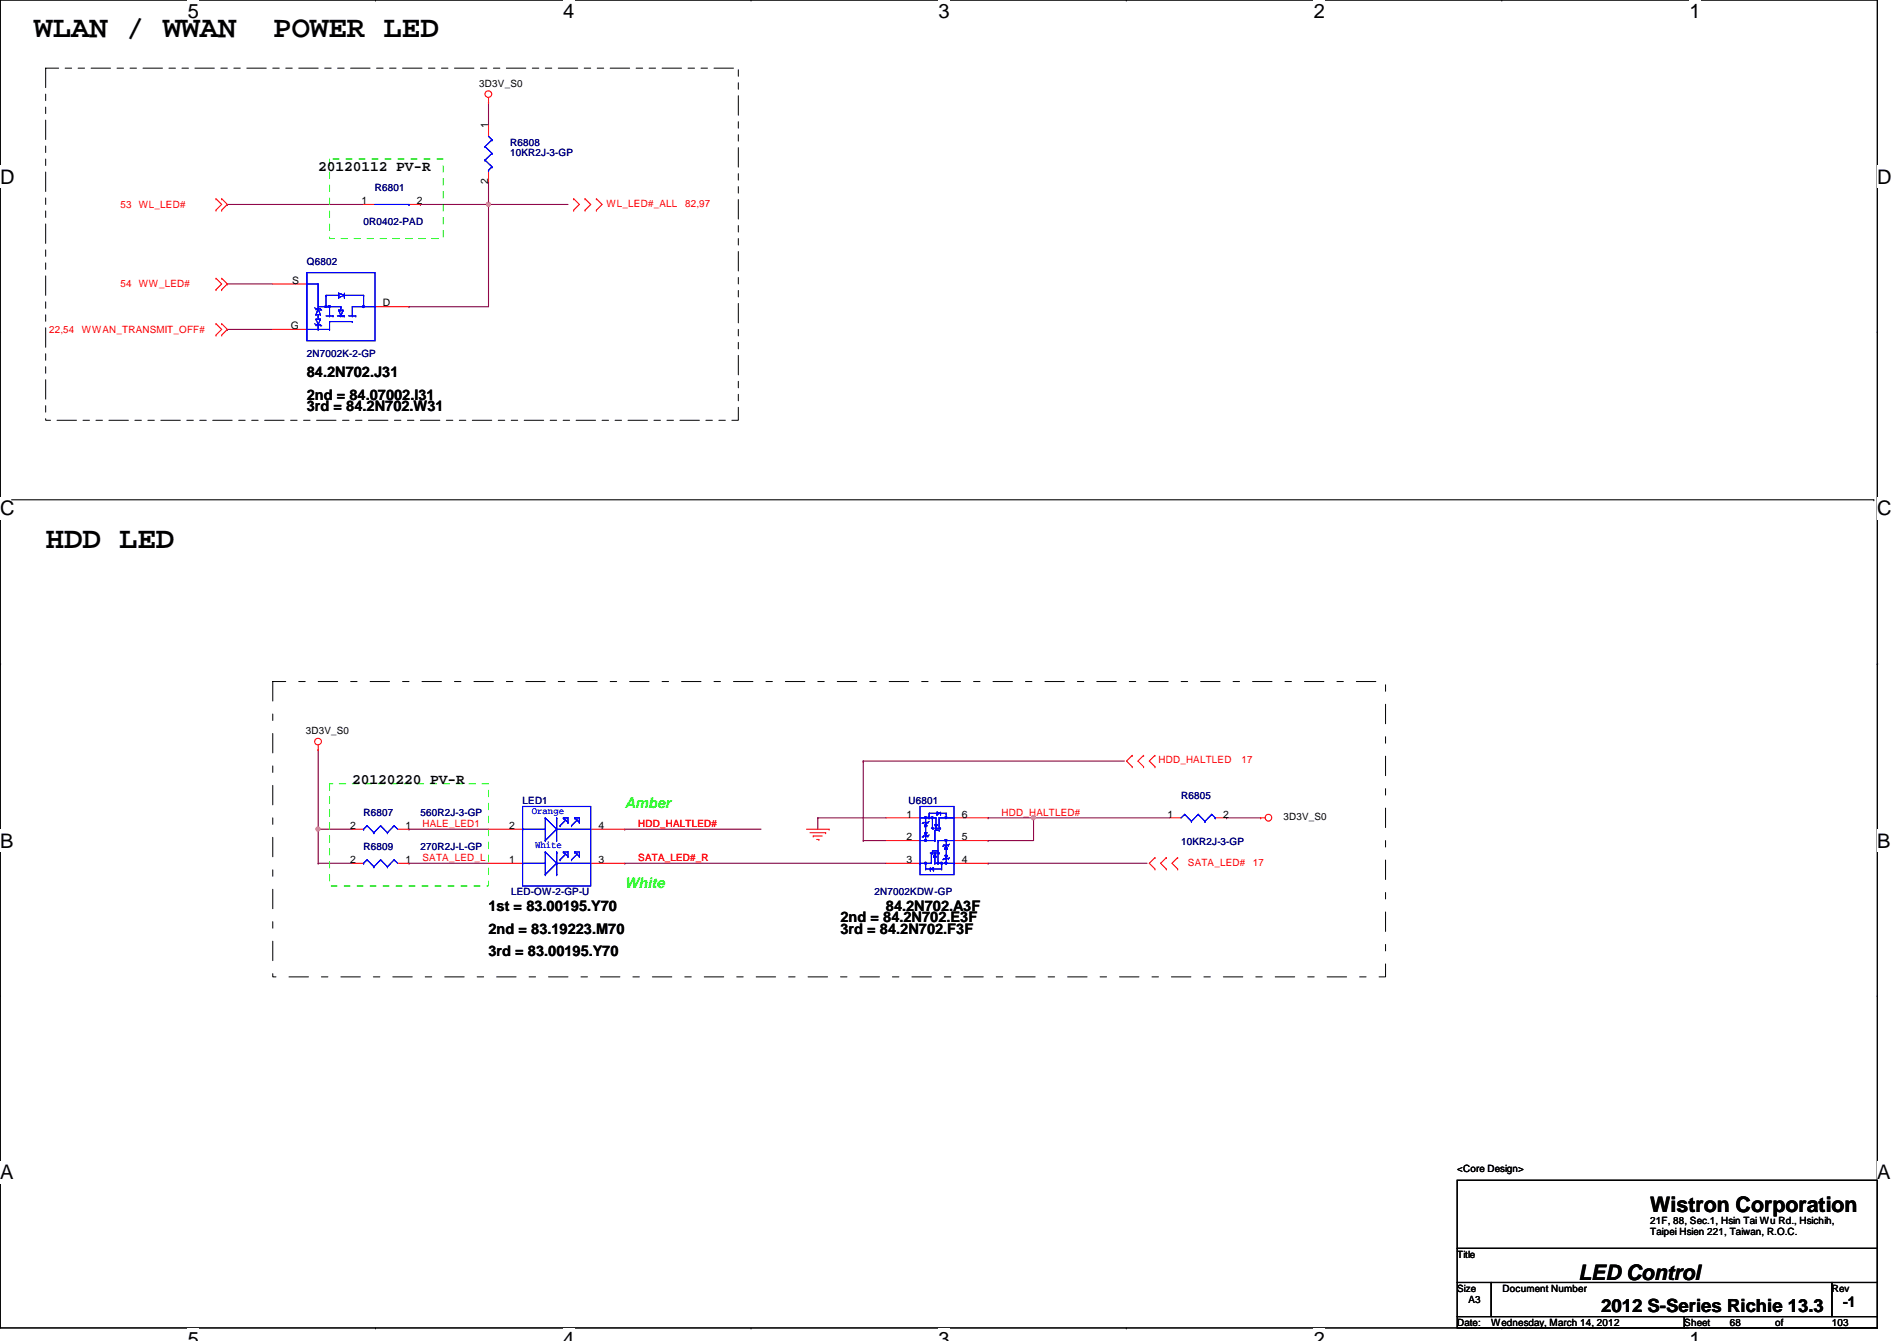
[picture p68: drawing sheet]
<svg xmlns="http://www.w3.org/2000/svg" width="297mm" height="210mm" viewBox="0 0 297 210" stroke-linecap="round" stroke-linejoin="round" font-family="sans-serif">
<defs><g id="words">
<g font-size="4.8">
<text x="5.4" y="5.8">WLAN / WWAN</text>
<text x="42.8" y="5.8">POWER LED</text>
<text x="7.2" y="85.8">HDD LED</text>
</g>
<g font-size="3.3">
<text x="258.4" y="189.7">Wistron Corporation</text>
<text x="247.2" y="200.4">LED Control</text>
</g>
<g font-size="3.1">
<text x="29.4" y="2.8">5</text>
<text x="88.2" y="2.8">4</text>
<text x="147" y="2.8">3</text>
<text x="205.7" y="2.8">2</text>
<text x="264.5" y="2.8">1</text>
<text x="0" y="28.7">D</text>
<text x="294" y="28.7">D</text>
<text x="0" y="80.7">C</text>
<text x="294" y="80.7">C</text>
<text x="0" y="132.7">B</text>
<text x="294" y="132.7">B</text>
<text x="0" y="184.6">A</text>
<text x="294" y="184.6">A</text>
<text x="29.4" y="210.7">5</text>
<text x="88.2" y="210.7">4</text>
<text x="147" y="210.7">3</text>
<text x="205.7" y="210.7">2</text>
<text x="264.5" y="210.7">1</text>
</g>
<text font-size="2.8" x="250.7" y="205.3">2012 S-Series Richie 13.3</text>
<g font-size="2.3">
<text x="49.8" y="26.8">20120112 PV-R</text>
<text x="48" y="59">84.2N702.J31</text>
<text x="48" y="62.6">2nd = 84.07002.I31</text>
<text x="48" y="64.3">3rd = 84.2N702.W31</text>
<text x="55.2" y="122.8">20120220 PV-R</text>
<text x="76.5" y="142.6">1st = 83.00195.Y70</text>
<text x="138.7" y="142.6">84.2N702.A3F</text>
<text x="76.5" y="146.1">2nd = 83.19223.M70</text>
<text x="76.5" y="149.7">3rd = 83.00195.Y70</text>
<text x="131.6" y="144.4">2nd = 84.2N702.E3F</text>
<text x="131.6" y="146.1">3rd = 84.2N702.F3F</text>
<text x="288.6" y="204.6">-1</text>
</g>
<g font-size="2.3" fill="#0f0">
<text x="97.8" y="126.5">Amber</text>
<text x="97.8" y="139">White</text>
</g>
<g font-size="1.6">
<text x="75.1" y="13.5">3D3V_S0</text>
<text x="76.5" y="20.1" transform="rotate(-90 76.5 20.1)">1</text>
<text x="76.5" y="28.8" transform="rotate(-90 76.5 28.8)">2</text>
<text x="56.6" y="32">1</text>
<text x="65.3" y="32">2</text>
<text x="45.8" y="44.4">S</text>
<text x="59.9" y="48">D</text>
<text x="45.5" y="51.5">G</text>
<text x="47.9" y="114.9">3D3V_S0</text>
<text x="54.8" y="129.8">2</text>
<text x="63.5" y="129.8">1</text>
<text x="79.7" y="129.8">2</text>
<text x="93.7" y="129.8">4</text>
<text x="141.9" y="128">1</text>
<text x="141.9" y="131.5">2</text>
<text x="150.6" y="131.5">5</text>
<text x="150.6" y="128">6</text>
<text x="182.8" y="128">1</text>
<text x="191.5" y="128">2</text>
<text x="201" y="128.4">3D3V_S0</text>
<text x="54.8" y="135.1">2</text>
<text x="63.5" y="135.1">1</text>
<text x="79.7" y="135.1">1</text>
<text x="93.7" y="135.1">3</text>
<text x="141.9" y="135.1">3</text>
<text x="150.6" y="135.1">4</text>
<text x="228.2" y="183.5">&lt;Core Design&gt;</text>
<text x="258.4" y="191.5">21F, 88, Sec.1, Hsin Tai Wu Rd., Hsichih,</text>
<text x="228.2" y="196.8">Title</text>
<text x="258.4" y="193.3">Taipei Hsien 221, Taiwan, R.O.C.</text>
<text x="228.2" y="202.2">Size</text>
<text x="230" y="204">A3</text>
<text x="235.3" y="202.2">Document Number</text>
<text x="286.8" y="202.2">Rev</text>
<text x="228.2" y="207.5">Date:</text>
<text x="233.5" y="207.5">Wednesday, March 14, 2012</text>
<text x="263.7" y="207.5">Sheet</text>
<text x="270.8" y="207.5">68</text>
<text x="278" y="207.5">of</text>
<text x="286.8" y="207.5">103</text>
</g>
<g font-size="1.6" fill="#000080">
<text x="79.9" y="22.8">R6808</text>
<text x="58.7" y="29.9">R6801</text>
<text x="79.9" y="24.4">10KR2J-3-GP</text>
<text x="56.9" y="35.2">0R0402-PAD</text>
<text x="48" y="41.4">Q6802</text>
<text x="48" y="55.8">2N7002K-2-GP</text>
<text x="81.8" y="125.9">LED1</text>
<text x="142.3" y="125.9">U6801</text>
<text x="185" y="125">R6805</text>
<text x="56.9" y="127.7">R6807</text>
<text x="65.8" y="127.7">560R2J-3-GP</text>
<text x="56.9" y="133">R6809</text>
<text x="65.8" y="133">270R2J-L-GP</text>
<text x="185" y="132.3">10KR2J-3-GP</text>
<text x="80" y="140.1">LED-OW-2-GP-U</text>
<text x="136.9" y="140.1">2N7002KDW-GP</text>
</g>
<g font-size="1.6" fill="#f00">
<text x="18.9" y="32.6">53 WL_LED#</text>
<text x="95" y="32.4">WL_LED#_ALL</text>
<text x="107.3" y="32.4">82,97</text>
<text x="18.9" y="45">54 WW_LED#</text>
<text x="7.7" y="52.1">22,54</text>
<text x="12.8" y="52.1">WWAN_TRANSMIT_OFF#</text>
<text x="181.4" y="119.5">HDD_HALTLED</text>
<text x="194.4" y="119.5">17</text>
<text x="66.2" y="129.5">HALE_LED1</text>
<text x="99.9" y="129.5">HDD_HALTLED#</text>
<text x="156.8" y="127.7">HDD_HALTLED#</text>
<text x="66.2" y="134.8">SATA_LED_L</text>
<text x="99.9" y="134.8">SATA_LED#_R</text>
<text x="186" y="135.5">SATA_LED#</text>
<text x="196.2" y="135.5">17</text>
</g>
<g font-size="1.6" fill="#00f">
<text x="83.3" y="127.5">Orange</text>
<text x="83.8" y="132.8">White</text>
</g>
</g></defs>
<path d="M0 0h294v207.9h-294z" fill="none" stroke="#000" stroke-width=".17"/>
<g fill="#fff">
<path d="M29.4 0h1.8v3.5h-1.8z"/>
<path d="M29.4 207.9h1.8v2h-1.8z"/>
</g>
<path d="M58.8 0h.1M58.8 207.9h.1" fill="none" stroke="#000" stroke-width=".17"/>
<g fill="#fff">
<path d="M88.2 0h1.7v3.5h-1.7z"/>
<path d="M88.2 207.9h1.7v2h-1.7z"/>
</g>
<path d="M117.6 0h.1M117.6 207.9h.1" fill="none" stroke="#000" stroke-width=".17"/>
<g fill="#fff">
<path d="M147 0h1.7v3.5h-1.7z"/>
<path d="M147 207.9h1.7v2h-1.7z"/>
</g>
<path d="M176.4 0h.1M176.4 207.9h.1" fill="none" stroke="#000" stroke-width=".17"/>
<g fill="#fff">
<path d="M205.7 0h1.8v3.5h-1.8z"/>
<path d="M205.7 207.9h1.8v2h-1.8z"/>
</g>
<path d="M235.2 0h.1M235.2 207.9h.1" fill="none" stroke="#000" stroke-width=".17"/>
<g fill="#fff">
<path d="M264.5 0h1.8v3.5h-1.8z"/>
<path d="M264.5 207.9h1.8v2h-1.8z"/>
<path d="M0 26h2.3v3.4h-2.3z"/>
<path d="M294 26h2.2v3.4h-2.2z"/>
<path d="M0 77.9h2.3v3.5h-2.3z"/>
<path d="M294 77.9h2.2v3.5h-2.2z"/>
</g>
<path d="M0 51.9h.1M294 51.9h.1" fill="none" stroke="#000" stroke-width=".17"/>
<g fill="#fff">
<path d="M0 129.9h2.1v3.4h-2.1z"/>
<path d="M294 129.9h2v3.4h-2z"/>
</g>
<path d="M0 103.9h.1M294 103.9h.1" fill="none" stroke="#000" stroke-width=".17"/>
<path d="M0 103.9h.1M294 103.9h.1" fill="none" stroke="#000" stroke-width=".16"/>
<g fill="#fff">
<path d="M0 181.8h2.1v3.5h-2.1z"/>
<path d="M294 181.8h2v3.5h-2z"/>
</g>
<path d="M0 155.9h.1M294 155.9h.1" fill="none" stroke="#000" stroke-width=".17"/>
<path d="M76.5 16h.1M76.5 16v3.6M35.6 32h.1M35.6 32h21.3M76.5 32h.1M76.5 32h12.4M76.5 32v16h-12.5M35.6 44.4h.1M35.6 44.4h7.1M64 48h.1" fill="none" stroke="#800040" stroke-width=".17"/>
<circle cx="76.5" cy="32" r=".32" fill="#f0f"/>
<circle cx="76.5" cy="32" r=".32" fill="none" stroke="#f0f" stroke-width=".17"/>
<path d="M65.8 32h.1M76.5 28.4h.1M76.5 28.4v3.6h-10.7M35.6 51.6h.1M35.6 51.6h7.1M49.8 135.1h.1M49.8 129.8h.1M49.8 135.1h5.4M49.8 129.8v5.3" fill="none" stroke="#800040" stroke-width=".17"/>
<circle cx="49.8" cy="129.8" r=".32" fill="#f0f"/>
<circle cx="49.8" cy="129.8" r=".32" fill="none" stroke="#f0f" stroke-width=".17"/>
<g fill="none" stroke="#800040" stroke-width=".17">
<path d="M49.8 117.3h.1M49.8 117.3v12.5M135.2 119.1h.1M135.2 119.1h40.9M135.2 119.1v12.5M49.8 129.8h.1M49.8 129.8h5.4M64 135.1h.1M64 129.8h.1M64 135.1h12.5M64 129.8h12.5M128.1 128h.1"/>
<path d="M128.1 128h10.6M128.1 128v1.8M135.2 131.6h.1M135.2 131.6h3.5M154.7 131.6h.1M154.7 128h.1M154.7 135.1h.1M154.7 135.1h24.9M154.7 128h28.5M161.8 128h.1M161.8 128v3.6h-7.1M192.1 128h.1"/>
<path d="M192.1 128h5.3"/>
</g>
<circle cx="161.8" cy="128" r=".32" fill="#f0f"/>
<circle cx="161.8" cy="128" r=".32" fill="none" stroke="#f0f" stroke-width=".17"/>
<path d="M97.8 129.8h.1M97.8 135.1h.1M97.8 129.8h21.4M97.8 135.1h40.9" fill="none" stroke="#800040" stroke-width=".17"/>
<g fill="none" stroke="#f00" stroke-width=".17">
<path d="M76.5 16h.1M76.5 15.3v.7M33.8 32.9h.1M33.8 31.1h.1M33.8 31.1l.9 .9-.9 .9M34.7 31.1h.1M34.7 32.9h.1M34.7 31.1l.9 .9-.9 .9M89.8 32.9h.1M89.8 31.1h.1M89.8 31.1l.9 .9-.9 .9M91.6 31.1h.1"/>
<path d="M91.6 32.9h.1M91.6 31.1l.9 .9-.9 .9M93.4 32.9h.1M93.4 31.1h.1M93.4 31.1l.9 .9-.9 .9M33.8 52.5h.1M33.8 50.7h.1M33.8 45.3h.1M33.8 43.6h.1M33.8 50.7l.9 .9-.9 .9M33.8 43.6l.9 .8-.9 .9M34.7 50.7h.1"/>
<path d="M34.7 52.5h.1M34.7 43.6h.1M34.7 45.3h.1M34.7 50.7l.9 .9-.9 .9M34.7 43.6l.9 .8-.9 .9M49.8 117.3h.1M49.8 116.6v.7M177.3 118.2h.1M177.3 118.2l-.9 .9 .9 .9M179.1 118.2h.1M179.1 118.2l-.9 .9 .9 .9M180.8 118.2h.1"/>
<path d="M180.8 118.2l-.8 .9 .8 .9M126.3 129.8h3.5M126.8 130.3h2.5M127.3 130.9h.1M127.3 130.9h1.5M127.9 131.4h.3M128.2 131.4h.1M129.3 130.3h.1M129.8 129.8h.1M138.7 128h5.4M138.7 131.6h5.4M138.7 135.1h5.4"/>
<path d="M149.4 128h5.3M149.4 131.6h5.3M149.4 135.1h5.3M177.3 120h.1M179.1 120h.1M180.8 120h.1M180.8 136h.1M180.8 134.2h.1M180.8 134.2l-.8 .9 .8 .9M182.6 134.2h.1M182.6 136h.1M182.6 134.2l-.9 .9 .9 .9"/>
<path d="M184.4 136h.1M184.4 134.2h.1M184.4 134.2l-.9 .9 .9 .9M197.4 128h.1M197.4 128h.7"/>
<circle cx="76.5" cy="14.7" r=".52"/>
<circle cx="49.8" cy="116.1" r=".52"/>
<circle cx="198.6" cy="128" r=".52"/>
</g>
<path d="M1.8 78.2h291.6M293.4 78.2h.1M228.2 184.7h65.8v10.7h-65.8zM228.2 195.4h65.8v5.3h-65.8zM228.2 200.7h5.3v5.4h-5.3zM228.2 206.1h35.5v1.8h-35.5zM233.5 200.7h53.3v5.4h-53.3zM263.7 206.1h30.3v1.8h-30.3zM286.8 200.7h7.2v5.4h-7.2z" fill="none" stroke="#000" stroke-width=".17"/>
<path d="M7.2 10.7h108.4v55.1h-108.4z" fill="none" stroke="#000" stroke-width=".16" stroke-dasharray="3 1 1 1 1 1"/>
<path d="M42.7 106.7h174.3v46.2h-174.3z" fill="none" stroke="#000" stroke-width=".16" stroke-dasharray="3 2 1 2"/>
<path d="M51.6 24.9h17.8v12.4h-17.8zM51.6 122.7h24.9v16h-24.9z" fill="none" stroke="#0f0" stroke-width=".16" stroke-dasharray="1 1 1 1 1 1 1 1"/>
<g fill="none" stroke="#00f" stroke-width=".17">
<path d="M144.1 135.1h.1M144.1 128h2.5M144.1 131.6h2.3M144.6 130.9h.1M144.6 128.7h.1M144.6 130.9h.7M144.6 128.7h.7M144.6 130.9l-.2 .1M144.6 128.7l-.2 .2M144.8 129.2h.1M144.8 129.2h.3M144.9 136h.1"/>
<path d="M144.9 131.6h.1M144.9 130.9h.1M144.9 128.7h.1M144.9 130.7h.1M144.9 128v2.7M144.9 130.9v.7M144.9 135.1v.9M144.9 136h2.5M144.9 128.7l-.1 .5M144.9 128.7l.2 .5M145.1 129.2h.1M145.1 130.3h.1"/>
<path d="M145.1 130.3h-.3l.1 .6M145.1 130.3l-.2 .6M145.3 128.7h.1M145.3 130.9h.1M145.5 127.3h.1M145.5 127.3h2.7M145.5 128.6l-.2 .1M145.5 130.7l-.2 .2M145.7 136.2h.1M145.7 135.8v.4M145.7 133.5h.3M145.8 133.5h.1"/>
<path d="M145.8 133.5v1.6h-1.7M145.8 129.6h.4M146 129.6h.1M146 133.2h.1M146 133.5h.1M146 128v1.6M146 133.2h.9M146.2 136.2h.1M146.2 135.8h.1M146.2 134.1h.1M146.2 129.6h.1M146.2 135.8l-.5 .2 .5 .2"/>
<path d="M146.2 135.8v.4M146.2 134.1h.4M146.2 133.5h.4M146.4 131.6h.1M146.4 135.1h.1M146.4 133.5v1.6M146.4 135.1h3M146.4 133.5l-.2 .6M146.4 133.5l.2 .6M146.4 129.6h.3M146.6 128h.1M146.6 134.1h.1"/>
<path d="M146.6 129.6h.1M146.6 133.5h.1M146.6 128v1.6M146.7 129.1h.1M146.7 129.6h.1M146.7 127.5h.1M146.7 127.1h.1M146.7 129.1h-.3l.2 .5M146.7 129.1l-.1 .5M146.7 133.5h.4M146.7 127.1v.4M146.7 127.1l.6 .2-.6 .2"/>
<path d="M146.9 131.6h.1M146.9 133.2h.1M146.9 133.5h.1M146.9 131.6h2.5M146.9 131.6v1.6M146.9 133.5v1.6M146.9 129.6h.4M147.1 128h.1M147.1 129.6h.1M147.1 130h.1M147.1 133.5h.1M147.1 128h2.3"/>
<path d="M147.1 128v1.6M147.1 130h-.7v1.6M147.3 127.5h.1M147.3 129.6h.1M147.3 127.1v.4M147.4 136h.1M147.4 135.1h.1M147.4 135.1v.9M147.8 134.4h.1M147.8 132.3h.1M147.8 134.4h.7M147.8 132.3l-.2 .2"/>
<path d="M147.8 134.4l-.2 .2M147.8 132.3h.7M148 132.8h.1M148 132.8h.3M148.2 127.3h.1M148.2 134.4h.1M148.2 135.1h.1M148.2 132.3h.1M148.2 134.2h.1M148.2 127.3v.7M148.2 131.6v2.6M148.2 134.4v.7"/>
<path d="M148.2 132.3l.1 .5M148.2 132.3l-.2 .5M148.3 133.9h.1M148.3 132.8h.1M148.3 133.9h-.3l.2 .5M148.3 133.9l-.1 .5M148.5 134.4h.1M148.5 132.3h.1M148.7 134.2l-.2 .2M148.7 132.1l-.2 .2M149.4 135.1h.1"/>
</g>
<path d="M144.8 127.9h.2v.2h-.2z" fill-rule="evenodd" fill="#00f"/>
<path d="M144.8 127.9h.2v.2h-.2z" fill="none" stroke="#00f" stroke-width=".17"/>
<path d="M145.9 127.9h.2v.2h-.2z" fill-rule="evenodd" fill="#00f"/>
<path d="M145.9 127.9h.2v.2h-.2z" fill="none" stroke="#00f" stroke-width=".17"/>
<path d="M148 127.9h.2v.2h-.2z" fill-rule="evenodd" fill="#00f"/>
<path d="M148 127.9h.2v.2h-.2z" fill="none" stroke="#00f" stroke-width=".17"/>
<path d="M144.8 135h.2v.2h-.2z" fill-rule="evenodd" fill="#00f"/>
<path d="M144.8 135h.2v.2h-.2z" fill="none" stroke="#00f" stroke-width=".17"/>
<path d="M146.8 135h.2v.2h-.2z" fill-rule="evenodd" fill="#00f"/>
<path d="M146.8 135h.2v.2h-.2z" fill="none" stroke="#00f" stroke-width=".17"/>
<path d="M147.3 135h.2v.2h-.2z" fill-rule="evenodd" fill="#00f"/>
<path d="M147.3 135h.2v.2h-.2z" fill="none" stroke="#00f" stroke-width=".17"/>
<path d="M148 135h.2v.2h-.2z" fill-rule="evenodd" fill="#00f"/>
<path d="M148 135h.2v.2h-.2z" fill="none" stroke="#00f" stroke-width=".17"/>
<path d="M145.3 127.9h.3v.2h-.3z" fill-rule="evenodd" fill="#00f"/>
<path d="M145.3 127.9h.3v.2h-.3zM145.5 128h.1M145.5 127.3v.7" fill="none" stroke="#00f" stroke-width=".17"/>
<path d="M148 131.4h.2v.2h-.2z" fill-rule="evenodd" fill="#00f"/>
<path d="M148 131.4h.2v.2h-.2z" fill="none" stroke="#00f" stroke-width=".17"/>
<path d="M144.8 131.4h.2v.2h-.2z" fill-rule="evenodd" fill="#00f"/>
<g fill="none" stroke="#00f" stroke-width=".17">
<path d="M144.1 126.2h5.3v10.7h-5.3zM144.1 135.1h.1M144.1 128h2.5M144.1 131.6h2.3M144.6 130.9h.1M144.6 128.7h.1M144.6 130.9h.7M144.6 128.7h.7M144.6 130.9l-.2 .1M144.6 128.7l-.2 .2M144.8 129.2h.1M144.8 129.2h.3"/>
<path d="M144.8 131.4h.2v.2h-.2zM144.9 136h.1M144.9 131.6h.1M144.9 130.9h.1M144.9 128.7h.1M144.9 130.7h.1M144.9 128v2.7M144.9 130.9v.7M144.9 135.1v.9M144.9 136h2.5M144.9 128.7l-.1 .5M144.9 128.7l.2 .5"/>
<path d="M145.1 129.2h.1M145.1 130.3h.1M145.1 130.3h-.3l.1 .6M145.1 130.3l-.2 .6M145.3 128.7h.1M145.3 130.9h.1M145.5 127.3h.1M145.5 127.3h2.7M145.5 128.6l-.2 .1M145.5 130.7l-.2 .2M145.7 136.2h.1M145.7 135.8v.4"/>
<path d="M145.7 133.5h.3M145.8 133.5h.1M145.8 133.5v1.6h-1.7M145.8 129.6h.4M146 129.6h.1M146 133.2h.1M146 133.5h.1M146 128v1.6M146 133.2h.9M146.2 136.2h.1M146.2 135.8h.1M146.2 134.1h.1"/>
<path d="M146.2 129.6h.1M146.2 135.8l-.5 .2 .5 .2M146.2 135.8v.4M146.2 134.1h.4M146.2 133.5h.4M146.4 131.6h.1M146.4 135.1h.1M146.4 133.5v1.6M146.4 135.1h3M146.4 133.5l-.2 .6M146.4 133.5l.2 .6M146.4 129.6h.3"/>
<path d="M146.6 128h.1M146.6 134.1h.1M146.6 129.6h.1M146.6 133.5h.1M146.6 128v1.6M146.7 129.1h.1M146.7 129.6h.1M146.7 127.5h.1M146.7 127.1h.1M146.7 129.1h-.3l.2 .5M146.7 129.1l-.1 .5M146.7 133.5h.4"/>
<path d="M146.7 127.1v.4M146.7 127.1l.6 .2-.6 .2M146.9 131.6h.1M146.9 133.2h.1M146.9 133.5h.1M146.9 131.6h2.5M146.9 131.6v1.6M146.9 133.5v1.6M146.9 129.6h.4M147.1 128h.1M147.1 129.6h.1M147.1 130h.1"/>
<path d="M147.1 133.5h.1M147.1 128h2.3M147.1 128v1.6M147.1 130h-.7v1.6M147.3 127.5h.1M147.3 129.6h.1M147.3 127.1v.4M147.4 136h.1M147.4 135.1h.1M147.4 135.1v.9M147.8 134.4h.1M147.8 132.3h.1"/>
<path d="M147.8 134.4h.7M147.8 132.3l-.2 .2M147.8 134.4l-.2 .2M147.8 132.3h.7M148 132.8h.1M148 132.8h.3M148.2 127.3h.1M148.2 134.4h.1M148.2 135.1h.1M148.2 132.3h.1M148.2 134.2h.1M148.2 127.3v.7"/>
<path d="M148.2 131.6v2.6M148.2 134.4v.7M148.2 132.3l.1 .5M148.2 132.3l-.2 .5M148.3 133.9h.1M148.3 132.8h.1M148.3 133.9h-.3l.2 .5M148.3 133.9l-.1 .5M148.5 134.4h.1M148.5 132.3h.1M148.7 134.2l-.2 .2M148.7 132.1l-.2 .2"/>
<path d="M149.4 135.1h.1"/>
</g>
<path d="M144.8 127.9h.2v.2h-.2z" fill-rule="evenodd" fill="#00f"/>
<path d="M144.8 127.9h.2v.2h-.2z" fill="none" stroke="#00f" stroke-width=".17"/>
<path d="M145.9 127.9h.2v.2h-.2z" fill-rule="evenodd" fill="#00f"/>
<path d="M145.9 127.9h.2v.2h-.2z" fill="none" stroke="#00f" stroke-width=".17"/>
<path d="M148 127.9h.2v.2h-.2z" fill-rule="evenodd" fill="#00f"/>
<path d="M148 127.9h.2v.2h-.2z" fill="none" stroke="#00f" stroke-width=".17"/>
<path d="M144.8 135h.2v.2h-.2z" fill-rule="evenodd" fill="#00f"/>
<path d="M144.8 135h.2v.2h-.2z" fill="none" stroke="#00f" stroke-width=".17"/>
<path d="M146.8 135h.2v.2h-.2z" fill-rule="evenodd" fill="#00f"/>
<path d="M146.8 135h.2v.2h-.2z" fill="none" stroke="#00f" stroke-width=".17"/>
<path d="M147.3 135h.2v.2h-.2z" fill-rule="evenodd" fill="#00f"/>
<path d="M147.3 135h.2v.2h-.2z" fill="none" stroke="#00f" stroke-width=".17"/>
<path d="M148 135h.2v.2h-.2z" fill-rule="evenodd" fill="#00f"/>
<path d="M148 135h.2v.2h-.2z" fill="none" stroke="#00f" stroke-width=".17"/>
<path d="M145.3 127.9h.3v.2h-.3z" fill-rule="evenodd" fill="#00f"/>
<path d="M145.3 127.9h.3v.2h-.3zM145.5 128h.1M145.5 127.3v.7" fill="none" stroke="#00f" stroke-width=".17"/>
<path d="M148 131.4h.2v.2h-.2z" fill-rule="evenodd" fill="#00f"/>
<path d="M148 131.4h.2v.2h-.2z" fill="none" stroke="#00f" stroke-width=".17"/>
<path d="M144.8 131.4h.2v.2h-.2z" fill-rule="evenodd" fill="#00f"/>
<g fill="none" stroke="#00f" stroke-width=".17">
<path d="M48 44.4h.1M48 51.6h3.6M48 44.4h1.8M49.3 50.7l.2 .1M49.3 48.2l.2 .1M49.5 50.8h.1M49.5 50h.1M49.5 49.2h.1M49.5 48.3h.1M49.5 50.8h.7M49.5 50l.3 .8M49.5 50h.7"/>
<path d="M49.5 49.2h.7M49.5 48.3h.7M49.8 51.6h.1M49.8 50.8h.1M49.8 48.3h.1M49.8 49.2h.1M49.8 44.4h.1M49.8 44.4v3.9M49.8 49.2v.8M49.8 50.8v.8M49.8 48.3l-.3 .9M49.8 48.3l.4 .9"/>
<path d="M49.8 48h3.6M50.2 50.8h.1M50.2 50h.1M50.2 49.2h.1M50.2 48.3h.1M50.2 50.8l.2 .2M50.2 50l-.4 .8M50.2 48.3l.2 .3M51.6 51.6h.1M51.6 50.3h.1M51.6 50.3v1.3M51.6 50.3h3.6"/>
<path d="M53.4 48h.1M55.2 50.3h.1M56.9 129.8h.1M57.5 129.2h.1M57.5 129.2l1 1.1M57.5 129.2l-.6 .6M58.5 130.3h.1M59.6 129.2h.1M59.6 129.2l1.1 1.1M59.6 129.2l-1.1 1.1M60.7 130.3h.1M61.7 129.2h.1"/>
<path d="M61.7 129.2l.6 .6M61.7 129.2l-1 1.1M144.1 126.2h5.3v10.7h-5.3zM144.8 131.4h.2v.2h-.2z"/>
</g>
<path d="M42.7 51.6h5.3M42.7 44.4h5.3M58.7 48h5.3M55.2 129.8h1.7M62.3 129.8h1.7" fill="none" stroke="#f00" stroke-width=".17"/>
<path d="M51.5 47.9h.2v.2h-.2z" fill-rule="evenodd" fill="#00f"/>
<path d="M51.1 49.4h1.1M51.5 47.9h.2v.2h-.2zM51.6 49.4h.1M51.6 48v1.4M52.2 49.4h.1" fill="none" stroke="#00f" stroke-width=".17"/>
<path d="M50.9 47.9h.3v.2h-.3z" fill-rule="evenodd" fill="#00f"/>
<g fill="none" stroke="#00f" stroke-width=".17">
<path d="M50.9 47.9h.3v.2h-.3zM51.1 46.2h.1M51.1 46.2v1.6M51.1 46.2h1.9M52.8 49.4h1.1M53 48.6h.1M53 46.2h.1M53 45.9h.1M53 46.6h.1M53 48.6l.4 .8M53 45.9v.7M53 45.9l.9 .3"/>
<path d="M53.4 48.6h.1M53.4 49.4h.1M53.4 48v.6M53.7 49.4h.1M53.7 48.6l-.3 .8M53.9 49.4h.1M53.9 46.2h.1M53.9 46.6h.1M53.9 46.2h3M53.9 46.2l-.9 .4M53.9 45.9v.7M54.6 49.4h1.1"/>
<path d="M55.2 49.4h.1M55.7 49.4h.1M56.9 46.2h.1M56.9 48h.1M56.9 46.2v1.8M58.7 48h.1M58.7 48h-3.5v1.4"/>
</g>
<path d="M56.8 47.9h.2v.2h-.2z" fill-rule="evenodd" fill="#00f"/>
<g fill="none" stroke="#00f" stroke-width=".17">
<path d="M48 42.7h10.7v10.6h-10.7zM48 44.4h.1M48 51.6h3.6M48 44.4h1.8M49.3 50.7l.2 .1M49.3 48.2l.2 .1M49.5 50.8h.1M49.5 50h.1M49.5 49.2h.1M49.5 48.3h.1M49.5 50.8h.7M49.5 50l.3 .8"/>
<path d="M49.5 50h.7M49.5 49.2h.7M49.5 48.3h.7M49.8 51.6h.1M49.8 50.8h.1M49.8 48.3h.1M49.8 49.2h.1M49.8 44.4h.1M49.8 44.4v3.9M49.8 49.2v.8M49.8 50.8v.8M49.8 48.3l-.3 .9"/>
<path d="M49.8 48.3l.4 .9M49.8 48h3.6M50.2 50.8h.1M50.2 50h.1M50.2 49.2h.1M50.2 48.3h.1M50.2 50.8l.2 .2M50.2 50l-.4 .8M50.2 48.3l.2 .3M51.6 51.6h.1M51.6 50.3h.1M51.6 50.3v1.3"/>
<path d="M51.6 50.3h3.6M53 48.6h.7M53.4 48h.1M53.7 48.6h.1M55.2 50.3h.1M56.8 47.9h.2v.2h-.2z"/>
</g>
<path d="M51.5 47.9h.2v.2h-.2z" fill-rule="evenodd" fill="#00f"/>
<path d="M51.1 49.4h1.1M51.5 47.9h.2v.2h-.2zM51.6 49.4h.1M51.6 48v1.4M52.2 49.4h.1" fill="none" stroke="#00f" stroke-width=".17"/>
<path d="M50.9 47.9h.3v.2h-.3z" fill-rule="evenodd" fill="#00f"/>
<g fill="none" stroke="#00f" stroke-width=".17">
<path d="M50.9 47.9h.3v.2h-.3zM51.1 46.2h.1M51.1 46.2v1.6M51.1 46.2h1.9M52.8 49.4h1.1M53 48.6h.1M53 46.2h.1M53 45.9h.1M53 46.6h.1M53 48.6l.4 .8M53 45.9v.7M53 45.9l.9 .3"/>
<path d="M53.4 48.6h.1M53.4 49.4h.1M53.4 48v.6M53.7 49.4h.1M53.7 48.6l-.3 .8M53.9 49.4h.1M53.9 46.2h.1M53.9 46.6h.1M53.9 46.2h3M53.9 46.2l-.9 .4M53.9 45.9v.7M54.6 49.4h1.1"/>
<path d="M55.2 49.4h.1M55.7 49.4h.1M56.9 46.2h.1M56.9 48h.1M56.9 46.2v1.8M58.7 48h.1M58.7 48h-3.5v1.4"/>
</g>
<path d="M56.8 47.9h.2v.2h-.2z" fill-rule="evenodd" fill="#00f"/>
<g fill="none" stroke="#00f" stroke-width=".17">
<path d="M58.7 32h5.3M64 32h.1M75.9 22.9h.1M75.9 25.1h.1M75.9 22.9l1.1 1.1M75.9 25.1l1.1 1M76.5 26.7h.1M76.5 21.3l.5 .6M77 21.9h.1M77 24h.1M77 26.1h.1M77 21.9l-1.1 1"/>
<path d="M77 24l-1.1 1.1M77 26.1l-.5 .6M48 42.7h10.7v10.6h-10.7zM53 48.6h.7M53.7 48.6h.1M56.8 47.9h.2v.2h-.2zM56.9 135.1h.1M57.5 134.6h.1M57.5 134.6l1 1.1M57.5 134.6l-.6 .5M58.5 135.7h.1M59.6 134.6h.1"/>
<path d="M59.6 134.6l1.1 1.1M59.6 134.6l-1.1 1.1M60.7 135.7h.1M61.7 134.6h.1M61.7 134.6l.6 .5M61.7 134.6l-1 1.1M81.8 126.2h10.7v12.5h-10.7zM81.8 129.8h.1M81.8 135.1h.1M81.8 129.8h3.6M81.8 135.1h3.6M85.4 128h.1"/>
<path d="M85.4 131.6h.1M85.4 133.3h.1M85.4 136.9h.1M85.4 128l1.8 1.8M85.4 128v3.6M85.4 133.3v3.6M85.4 133.3l1.8 1.8M87.2 129.8h.1M87.2 128h.1M87.2 131.6h.1M87.2 135.1h.1M87.2 133.3h.1"/>
<path d="M87.2 136.9h.1M87.2 129.8h5.3M87.2 128v3.6M87.2 133.3v3.6M87.2 129.8l-1.8 1.8M87.2 135.1h5.3M87.2 135.1l-1.8 1.8M87.7 129.2h.1M87.7 134.6h.1M88.2 128h.1M88.2 133.3h.1M88.2 128h.7v.7"/>
<path d="M88.2 133.3h.7v.8M88.2 128l.7 .7M88.2 133.3l.7 .8M88.6 128.4l-.9 .8M88.6 133.7l-.9 .9M88.9 128.7h.1M88.9 134.1h.1M89.5 129.2h.1M89.5 134.6h.1M90 128h.1M90 133.3h.1M90 128h.7v.7"/>
<path d="M90 133.3h.7v.8M90 128l.7 .7M90 133.3l.7 .8M90.4 128.4l-.9 .8M90.4 133.7l-.9 .9M90.7 128.7h.1M90.7 134.1h.1M185.5 127.5h.1M185.5 127.5l-.5 .5M185.5 127.5l1.1 1.1M186.6 128.6h.1M187.6 127.5h.1"/>
<path d="M187.6 127.5l-1 1.1M187.6 127.5l1.1 1.1M188.7 128.6h.1M189.7 127.5h.1M189.7 127.5l-1 1.1M189.7 127.5l.6 .5M190.3 128h.1"/>
</g>
<path d="M76.5 19.6v1.7M56.9 32h1.8M64 32h1.8M76.5 26.7v1.7M55.2 135.1h1.7M62.3 135.1h1.7M76.5 135.1h5.3M76.5 129.8h5.3M92.5 135.1h5.3M92.5 129.8h5.3M183.2 128h1.8M190.3 128h1.8" fill="none" stroke="#f00" stroke-width=".17"/>
<circle cx="76.5" cy="32" r=".32" fill="#f0f"/>
<circle cx="76.5" cy="32" r=".32" fill="none" stroke="#f0f" stroke-width=".17"/>
<circle cx="49.8" cy="129.8" r=".32" fill="#f0f"/>
<circle cx="49.8" cy="129.8" r=".32" fill="none" stroke="#f0f" stroke-width=".17"/>
<circle cx="161.8" cy="128" r=".32" fill="#f0f"/>
<circle cx="161.8" cy="128" r=".32" fill="none" stroke="#f0f" stroke-width=".17"/>
<use href="#words"/>
</svg>
